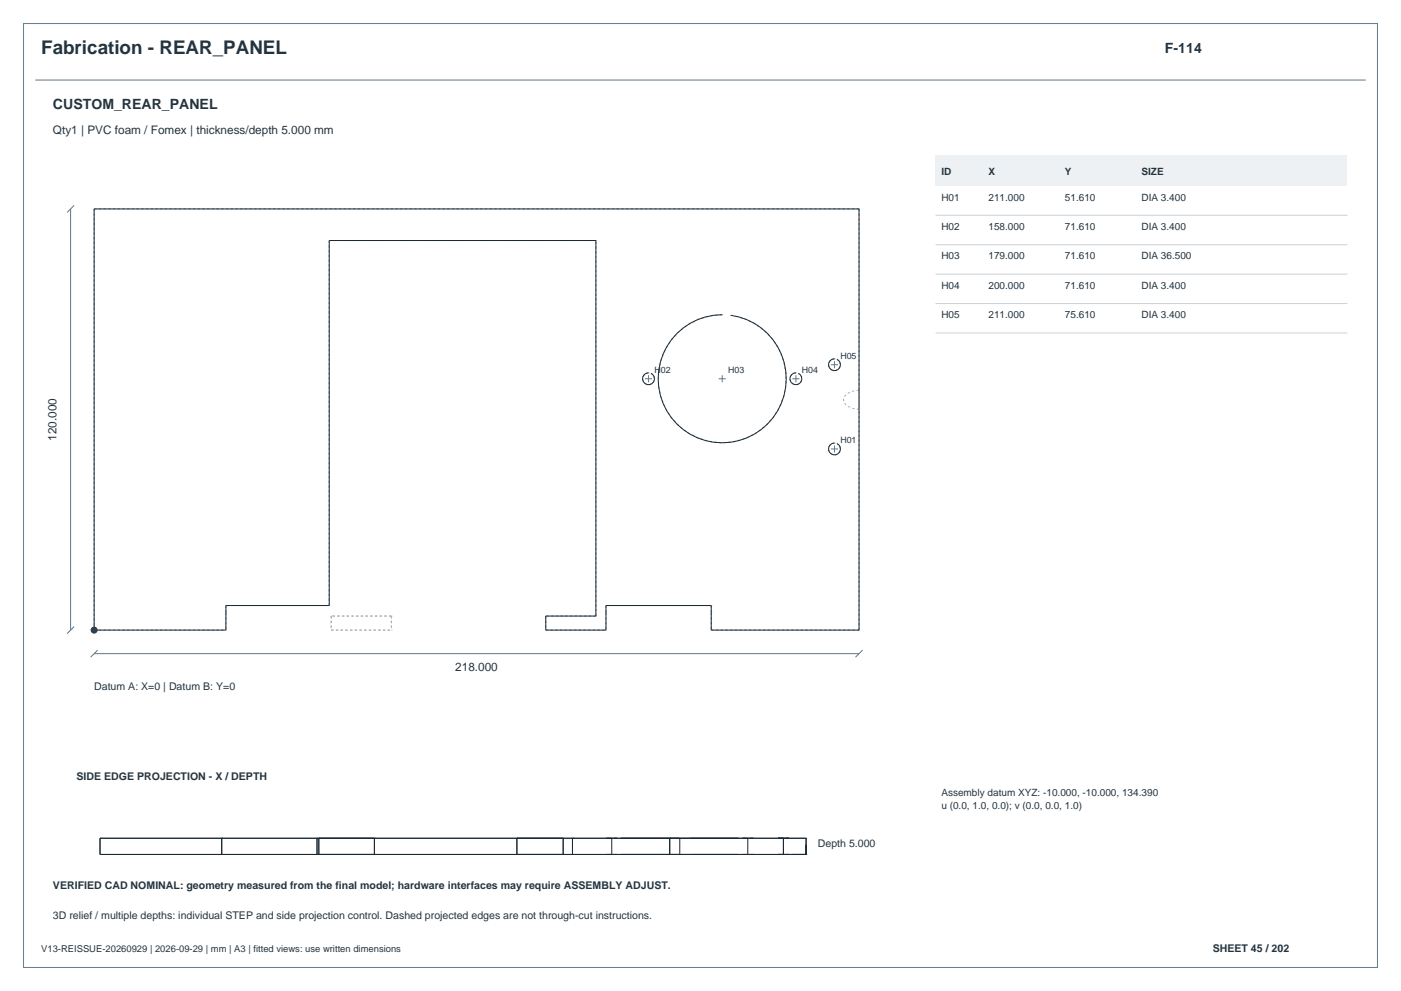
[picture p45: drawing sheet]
<svg xmlns="http://www.w3.org/2000/svg" width="420mm" height="297mm" viewBox="0 0 420 297" stroke-linecap="round" stroke-linejoin="round" font-family="sans-serif">
<defs><g id="words">
<text font-size="5.6" fill="#24343f" x="12.3" y="16.2">Fabrication - REAR_PANEL</text>
<g font-size="4.2" fill="#24343f">
<text x="349.2" y="15.9">F-114</text>
<text x="15.9" y="32.8">CUSTOM_REAR_PANEL</text>
</g>
<g font-size="3.5" fill="#24343f">
<text x="15.9" y="40.2">Qty1 | PVC foam / Fomex | thickness/depth 5.000 mm</text>
<text x="16.9" y="132.1" transform="rotate(-90 16.9 132.1)">120.000</text>
<text x="136.5" y="201.2">218.000</text>
</g>
<g font-size="3.2" fill="#24343f">
<text x="28.2" y="206.8">Datum A: X=0 | Datum B: Y=0</text>
<text x="22.9" y="233.9">SIDE EDGE PROJECTION - X / DEPTH</text>
<text x="245.2" y="254">Depth 5.000</text>
<text x="15.9" y="266.3">VERIFIED CAD NOMINAL: geometry measured from the final model; hardware interfaces may require ASSEMBLY ADJUST.</text>
<text x="15.9" y="275.5">3D relief / multiple depths: individual STEP and side projection control. Dashed projected edges are not through-cut instructions.</text>
<text x="363.6" y="285.4">SHEET 45 / 202</text>
</g>
<g font-size="3" fill="#24343f">
<text x="282.2" y="52.5">ID</text>
<text x="296.3" y="52.5">X</text>
<text x="319.3" y="52.5">Y</text>
<text x="342.2" y="52.5">SIZE</text>
<text x="282.2" y="60.1">H01</text>
<text x="296.3" y="60.1">211.000</text>
<text x="319.3" y="60.1">51.610</text>
<text x="342.2" y="60.1">DIA 3.400</text>
<text x="282.2" y="68.9">H02</text>
<text x="296.3" y="68.9">158.000</text>
<text x="319.3" y="68.9">71.610</text>
<text x="342.2" y="68.9">DIA 3.400</text>
<text x="282.2" y="77.7">H03</text>
<text x="296.3" y="77.7">179.000</text>
<text x="319.3" y="77.7">71.610</text>
<text x="342.2" y="77.7">DIA 36.500</text>
<text x="282.2" y="86.6">H04</text>
<text x="296.3" y="86.6">200.000</text>
<text x="319.3" y="86.6">71.610</text>
<text x="342.2" y="86.6">DIA 3.400</text>
<text x="282.2" y="95.4">H05</text>
<text x="296.3" y="95.4">211.000</text>
<text x="319.3" y="95.4">75.610</text>
<text x="342.2" y="95.4">DIA 3.400</text>
<text x="282.2" y="238.6">Assembly datum XYZ: -10.000, -10.000, 134.390</text>
<text x="282.2" y="242.5">u (0.0, 1.0, 0.0); v (0.0, 0.0, 1.0)</text>
</g>
<text font-size="2.8" fill="#24343f" x="12.3" y="285.4">V13-REISSUE-20260929 | 2026-09-29 | mm | A3 | fitted views: use written dimensions</text>
<g font-size="2.6" fill="#24343f">
<text x="251.9" y="107.5">H05</text>
<text x="196.2" y="111.8">H02</text>
<text x="218.3" y="111.8">H03</text>
<text x="240.4" y="111.8">H04</text>
<text x="251.9" y="132.8">H01</text>
</g>
</g></defs>
<path d="M7.1 7.1h405.8v282.8h-405.8z" fill="none" stroke="#647b8a" stroke-width=".3"/>
<path d="M10.6 24h398.8M21.2 62.6v126.2M22.2 61.6l-2.1 2.1M22.2 187.8l-2.1 2.1M28.2 195.9h229.3M29.3 194.8l-2.1 2.2M258.6 194.8l-2.1 2.2" fill="none" stroke="#607687" stroke-width=".3"/>
<g fill="none" stroke="#a4b2bd" stroke-width=".3" stroke-dasharray=".7 .7" stroke-linecap="butt">
<path d="M28.2 62.6h229.3M178.6 72.1h-79.9M216.5 94.3a19.2 19.2 0 0 0-17.2 27.8 19.2 19.2 0 0 0 32.5 3 19.2 19.2 0 0 0-11.8-30.5M194.4 111.7a1.79 1.79 0 0 0-1.7 2.4 1.79 1.79 0 0 0 2.8 .8 1.79 1.79 0 0 0-.1-2.9M238.6 111.7a1.79 1.79 0 0 0-1.7 2.4 1.79 1.79 0 0 0 2.8 .8 1.79 1.79 0 0 0-.1-2.9M250.2 107.5a1.79 1.79 0 0 0-1.7 2.4 1.79 1.79 0 0 0 2.8 .8 1.79 1.79 0 0 0-.2-2.9M257.5 116.9v-54.3M257.5 116.9l-1.8 .3-1.5 .7-1 .9-.4 1 .4 1.1 1 .9 1.5 .6 1.8 .3M257.5 116.9v5.8M250.2 132.8a1.79 1.79 0 0 0-1.7 2.3 1.79 1.79 0 0 0 2.8 .9 1.79 1.79 0 0 0-.2-3M28.2 188.8v-126.2M28.2 188.8h39.5"/>
<path d="M67.7 183.6v5.2M67.7 181.5v2.1M67.7 181.5h31M98.7 181.5v-109.4M99.3 188.8h18M99.3 184.6v4.2M117.3 184.6h-18M117.3 184.6v4.2M163.6 188.8h18.1M163.6 184.6v4.2M178.6 184.6v-112.5M178.6 184.6h-15"/>
<path d="M181.7 181.5h31.5M181.7 181.5v2.1M181.7 183.6v5.2M213.2 188.8h44.3M213.2 183.6v5.2M213.2 181.5v2.1M257.5 188.8v-126.2M257.5 188.8v-66.1"/>
</g>
<path d="M28.2 62.6h229.3v126.2h-44.3v-7.3h-31.5v7.3h-18.1v-4.2h15v-112.5h-79.9v109.4h-31v7.3h-39.5zM216.5 94.3a19.2 19.2 0 0 0-17 28.1 19.2 19.2 0 0 0 32.7 2.1 19.2 19.2 0 0 0-13.2-30M194.4 111.7a1.79 1.79 0 0 0-1.6 2.5 1.79 1.79 0 0 0 2.9 .6 1.79 1.79 0 0 0-.6-2.9M238.6 111.7a1.79 1.79 0 0 0-1.7 2.5 1.79 1.79 0 0 0 2.9 .6 1.79 1.79 0 0 0-.5-2.9M250.2 107.5a1.79 1.79 0 0 0-1.7 2.5 1.79 1.79 0 0 0 2.9 .6 1.79 1.79 0 0 0-.5-2.9M250.2 132.8a1.79 1.79 0 0 0-1.7 2.4 1.79 1.79 0 0 0 2.9 .6 1.79 1.79 0 0 0-.5-2.9" fill="none" stroke="#1b2932" stroke-width=".3"/>
<circle cx="28.2" cy="188.8" r="1.06" fill="#283f4e"/>
<path d="M193.4 113.5h2.1M194.4 112.5v2.1M215.4 113.5h2.2M216.5 112.5v2.1M237.5 113.5h2.2M238.6 112.5v2.1M249.1 109.3h2.1M250.2 108.2v2.2M249.1 134.6h2.1M250.2 133.5v2.1" fill="none" stroke="#607687" stroke-width=".3"/>
<path d="M280.5 46.5h123.4v9.2h-123.4z" fill-rule="evenodd" fill="#edf1f4"/>
<path d="M280.5 64.5h123.4M280.5 73.3h123.4M280.5 82.2h123.4M280.5 91h123.4M280.5 99.8h123.4" fill="none" stroke="#c8d3da" stroke-width=".3"/>
<g fill="none" stroke="#1b2932" stroke-width=".3">
<path d="M30 251.2h.1M30 256.1h.1M30 251.2v4.9M30 256.1h211.7M30 251.2h211.7M66.4 251.2h.1M66.4 256.1h.1M66.4 251.2v4.9M95 251.2h.1M95 256.1h.1M95 251.2v4.9M95.6 251.2h.1"/>
<path d="M95.6 256.1h.1M95.6 251.2v4.9M112.2 251.2h.1M112.2 256.1h.1M112.2 251.2v4.9M155 251.2h.1M155 256.1h.1M155 251.2v4.9M168.8 251.2h.1M168.8 256.1h.1M168.8 251.2v4.9M171.6 251.2h.1"/>
<path d="M171.6 256.1h.1M171.6 251.2v4.9M184.3 251.2h.7h-3.2h1.6v4.9h-1.6h3.2h-.7M200.8 251.2h.1M200.8 256.1h.1M200.8 251.2v4.9M207 251.2h14.4h-35.3h17.7v4.9h-17.7h35.3h-14.4M225.1 251.2h.7h-3.3h1.7v4.9h-1.7h3.3h-.7M235.7 251.2h.8h-3.3h1.7v4.9h-1.7h3.3h-.8M237.3 256.1h4.4zM241.7 251.2h.1M241.7 256.1h.1"/>
<path d="M241.7 253.1v3zM241.7 251.2v4.9"/>
</g>
<use href="#words"/>
</svg>
